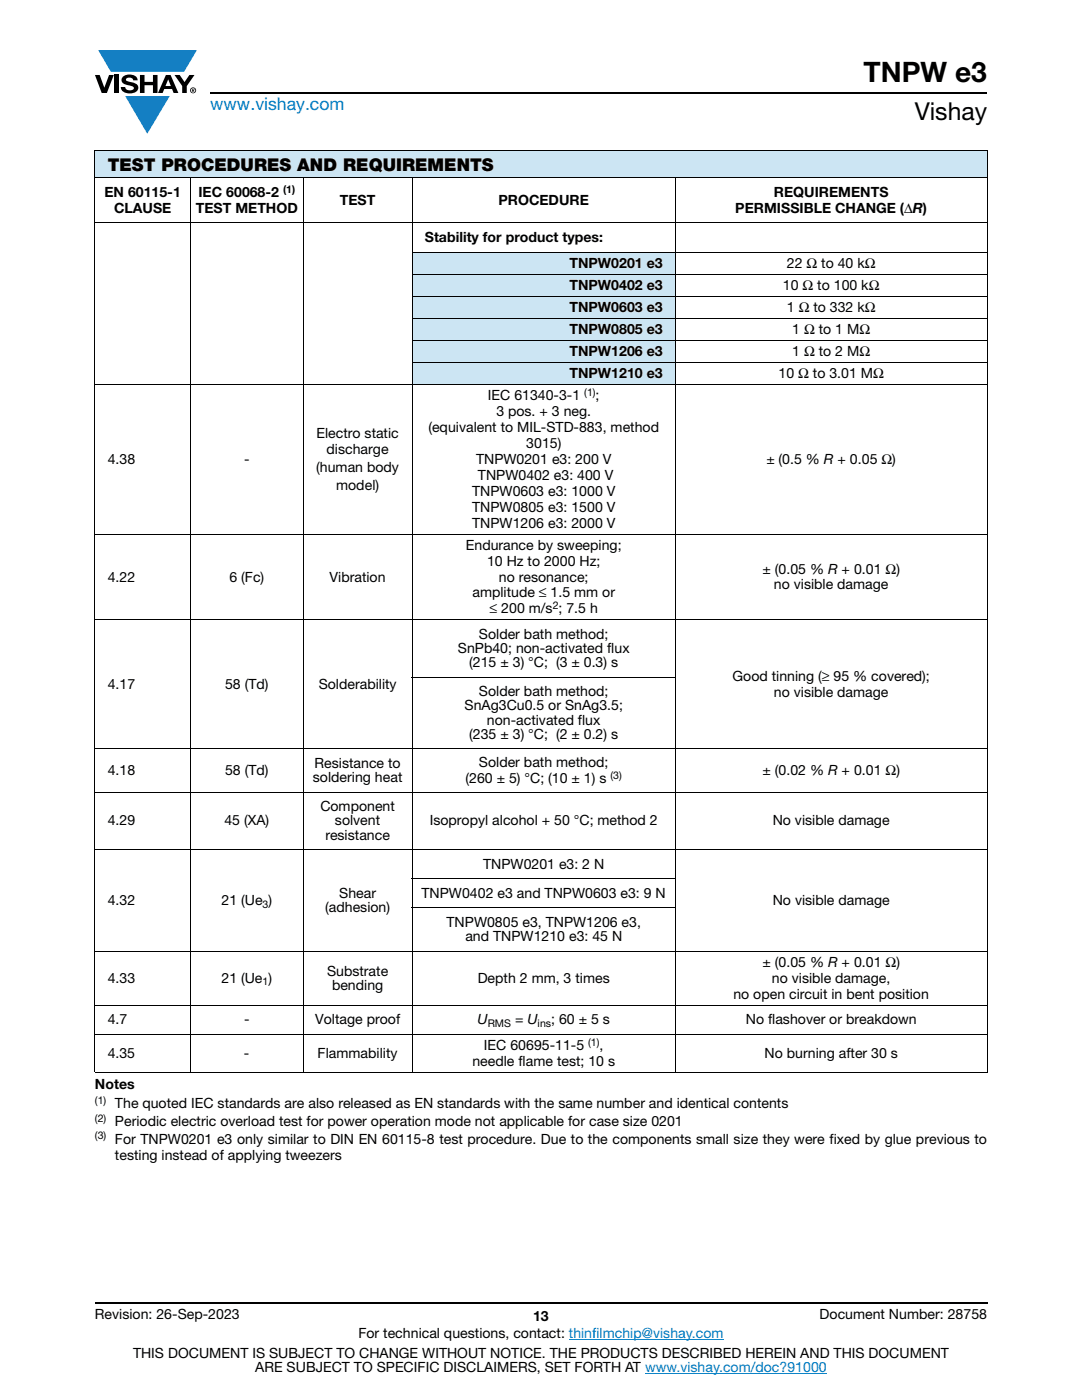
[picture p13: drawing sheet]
<svg xmlns="http://www.w3.org/2000/svg" width="216mm" height="279mm" viewBox="0 0 216 279" stroke-linecap="round" stroke-linejoin="round" font-family="sans-serif">
<defs><g id="words">
<text font-size="5.6" x="172.3" y="16.4">TNPW e3</text>
<text font-size="4.9" x="182.5" y="24">Vishay</text>
<text font-size="3.5" fill="#007ec4" x="42" y="21.9">www.vishay.com</text>
<text font-size="3.5" x="21.5" y="34.1">TEST PROCEDURES AND REQUIREMENTS</text>
<g font-size="2.8">
<text x="20.8" y="39.3">EN 60115-1</text>
<text x="39.6" y="39.3">IEC 60068-2</text>
<text x="67.8" y="40.9">TEST</text>
<text x="99.5" y="40.9">PROCEDURE</text>
<text x="154.4" y="39.3">REQUIREMENTS</text>
<text x="22.8" y="42.5">CLAUSE</text>
<text x="39.1" y="42.5">TEST METHOD</text>
<text x="146.7" y="42.5">PERMISSIBLE CHANGE (ΔR)</text>
<text x="84.8" y="48.3">Stability for product types:</text>
<text x="113.6" y="53.4">TNPW0201 e3</text>
<text x="157" y="53.4">22 Ω to 40 kΩ</text>
<text x="113.6" y="57.8">TNPW0402 e3</text>
<text x="156.2" y="57.8">10 Ω to 100 kΩ</text>
<text x="113.6" y="62.3">TNPW0603 e3</text>
<text x="157" y="62.3">1 Ω to 332 kΩ</text>
<text x="113.6" y="66.7">TNPW0805 e3</text>
<text x="113.6" y="71.1">TNPW1206 e3</text>
<text x="158.1" y="66.7">1 Ω to 1 MΩ</text>
<text x="158.1" y="71.1">1 Ω to 2 MΩ</text>
<text x="113.6" y="75.5">TNPW1210 e3</text>
<text x="155.3" y="75.5">10 Ω to 3.01 MΩ</text>
<text x="97.3" y="79.9">IEC 61340-3-1</text>
<text x="99" y="83.1">3 pos. + 3 neg.</text>
<text x="118.9" y="79.9">;</text>
<text x="63.1" y="87.5">Electro static</text>
<text x="85.5" y="86.2">(equivalent to MIL-STD-883, method</text>
<text x="105" y="89.4">3015)</text>
<text x="21.5" y="92.6">4.38</text>
<text x="48.7" y="92.6">-</text>
<text x="63.1" y="94.2">(human body</text>
<text x="65.2" y="90.7">discharge</text>
<text x="95" y="92.6">TNPW0201 e3: 200 V</text>
<text x="95.4" y="95.8">TNPW0402 e3: 400 V</text>
<text x="153" y="92.6">± (0.5 % R + 0.05 Ω)</text>
<text x="67.1" y="97.7">model)</text>
<text x="94.2" y="98.9">TNPW0603 e3: 1000 V</text>
<text x="94.2" y="102.1">TNPW0805 e3: 1500 V</text>
<text x="94.2" y="105.3">TNPW1206 e3: 2000 V</text>
<text x="93" y="109.7">Endurance by sweeping;</text>
<text x="97.2" y="112.9">10 Hz to 2000 Hz;</text>
<text x="21.5" y="116.1">4.22</text>
<text x="45.8" y="116.1">6 (Fc)</text>
<text x="65.8" y="116.1">Vibration</text>
<text x="94.3" y="119.2">amplitude ≤ 1.5 mm or</text>
<text x="99.5" y="116.1">no resonance;</text>
<text x="152.1" y="114.5">± (0.05 % R + 0.01 Ω)</text>
<text x="154.4" y="117.6">no visible damage</text>
<text x="97.7" y="122.4">≤ 200 m/s ; 7.5 h</text>
<text x="91.4" y="130.3">SnPb40; non-activated flux</text>
<text x="95.6" y="127.5">Solder bath method;</text>
<text x="21.5" y="137.5">4.17</text>
<text x="44.9" y="137.5">58 (Td)</text>
<text x="63.6" y="137.5">Solderability</text>
<text x="93.6" y="133.2">(215 ± 3) °C; (3 ± 0.3) s</text>
<text x="146.2" y="135.9">Good tinning (≥ 95 % covered);</text>
<text x="92.7" y="141.8">SnAg3Cu0.5 or SnAg3.5;</text>
<text x="95.6" y="139">Solder bath method;</text>
<text x="154.4" y="139.1">no visible damage</text>
<text x="93.6" y="147.4">(235 ± 3) °C; (2 ± 0.2) s</text>
<text x="97.2" y="144.6">non-activated flux</text>
<text x="21.5" y="154.7">4.18</text>
<text x="44.9" y="154.7">58 (Td)</text>
<text x="62.8" y="153.3">Resistance to</text>
<text x="95.6" y="153.1">Solder bath method;</text>
<text x="152.1" y="154.7">± (0.02 % R + 0.01 Ω)</text>
<text x="62.4" y="156.1">soldering heat</text>
<text x="63.9" y="161.9">Component</text>
<text x="92.9" y="156.3">(260 ± 5) °C; (10 ± 1) s</text>
<text x="21.5" y="164.7">4.29</text>
<text x="44.8" y="164.7">45 (XA)</text>
<text x="64.9" y="167.6">resistance</text>
<text x="66.8" y="164.7">solvent</text>
<text x="85.7" y="164.7">Isopropyl alcohol + 50 °C; method 2</text>
<text x="154.2" y="164.7">No visible damage</text>
<text x="96.4" y="173.4">TNPW0201 e3: 2 N</text>
<text x="67.7" y="179.2">Shear</text>
<text x="84.1" y="179.2">TNPW0402 e3 and TNPW0603 e3: 9 N</text>
<text x="21.5" y="180.6">4.32</text>
<text x="44.2" y="180.6">21 (Ue )</text>
<text x="64.9" y="182">(adhesion)</text>
<text x="89.1" y="185">TNPW0805 e3, TNPW1206 e3,</text>
<text x="154.2" y="180.6">No visible damage</text>
<text x="92.9" y="187.8">and TNPW1210 e3: 45 N</text>
<text x="21.5" y="196.1">4.33</text>
<text x="44.2" y="196.1">21 (Ue )</text>
<text x="65.3" y="194.7">Substrate</text>
<text x="66.3" y="197.5">bending</text>
<text x="95.3" y="196.1">Depth 2 mm, 3 times</text>
<text x="152.1" y="193">± (0.05 % R + 0.01 Ω)</text>
<text x="154" y="196.1">no visible damage,</text>
<text x="146.3" y="199.3">no open circuit in bent position</text>
<text x="21.5" y="204.4">4.7</text>
<text x="48.7" y="204.4">-</text>
<text x="62.9" y="204.4">Voltage proof</text>
<text x="95.3" y="204.4">U</text>
<text x="96.6" y="209.5">IEC 60695-11-5</text>
<text x="102.8" y="204.4">= U</text>
<text x="110" y="204.4">; 60 ± 5 s</text>
<text x="119.6" y="209.5">,</text>
<text x="148.8" y="204.4">No flashover or breakdown</text>
<text x="21.5" y="211.1">4.35</text>
<text x="48.7" y="211.1">-</text>
<text x="63.4" y="211.1">Flammability</text>
<text x="94.3" y="212.7">needle flame test; 10 s</text>
<text x="152.6" y="211.1">No burning after 30 s</text>
<text x="18.9" y="217.3">Notes</text>
<text x="22.9" y="221.2">The quoted IEC standards are also released as EN standards with the same number and identical contents</text>
<text x="22.9" y="224.7">Periodic electric overload test for power operation mode not applicable for case size 0201</text>
<text x="22.9" y="231.4">testing instead of applying tweezers</text>
<text x="22.9" y="228.2">For TNPW0201 e3 only similar to DIN EN 60115-8 test procedure. Due to the components small size they were fixed by glue previous to</text>
<text x="18.9" y="263.3">Revision: 26-Sep-2023</text>
<text x="106.4" y="263.6">13</text>
<text x="163.6" y="263.3">Document Number: 28758</text>
<text x="71.5" y="267.1">For technical questions, contact: thinfilmchip@vishay.com</text>
<text x="26.5" y="271">THIS DOCUMENT IS SUBJECT TO CHANGE WITHOUT NOTICE. THE PRODUCTS DESCRIBED HEREIN AND THIS DOCUMENT</text>
<text x="50.9" y="273.8">ARE SUBJECT TO SPECIFIC DISCLAIMERS, SET FORTH AT www.vishay.com/doc?91000</text>
</g>
<g font-size="2.1">
<text x="56.5" y="38.5">(1)</text>
<text x="116.6" y="79">(1)</text>
<text x="110.3" y="121.6">2</text>
<text x="121.8" y="155.4">(3)</text>
<text x="52.4" y="181.1">3</text>
<text x="52.4" y="196.6">1</text>
<text x="97.3" y="204.9">RMS</text>
<text x="107.3" y="204.9">ins</text>
<text x="117.4" y="208.7">(1)</text>
<text x="18.9" y="220.3">(1)</text>
<text x="18.9" y="223.9">(2)</text>
<text x="18.9" y="227.4">(3)</text>
</g>
</g></defs>
<g fill="#147fc3">
<path d="M19.6 10h19.7l-2.6 4.3h-1.1h-13.5z"/>
<path d="M25 19.2h8.9l-4.5 7.5z"/>
</g>
<g fill="#000">
<path d="M18.9 15h1l.9 2.5 1-2.5h.9l-1.4 3.6h-1zM22.9 15h.9v3.6h-.9zM24.6 15.3a2.1 2.1 0 0 1 2.8 .3l.1 .4h-.9a.79 .79 0 0 0-.7-.5 .79 .79 0 0 0-.8 .4l.3 .3 1 .2a1.08 1.08 0 0 1 1.2 1 1.08 1.08 0 0 1-1.1 1.2 1.73 1.73 0 0 1-2.4-1.2h.9a.96 .96 0 0 0 .8 .6 .96 .96 0 0 0 .9-.4 1.31 1.31 0 0 0-1.2-.6 1.03 1.03 0 0 1-1.1-.6 1.03 1.03 0 0 1 .2-1.1zM27.9 15h.9v1.3h1.7v-1.3h.9v3.6h-.9v-1.6h-1.7v1.6h-.9zM34.8 15h1.1l.9 1.4 1-1.4h1l-1.5 2.2v1.4h-.9v-1.4z"/>
<path d="M33.6 15.9l.5 1.3h-1.1zM33.1 15l-1.6 3.6h1l.3-.8h1.5l.3 .8h1l-1.6-3.6z"/>
<path d="M38.4 17.8h.2v.2h-.2zM38.3 17.7v.7h.1v-.3l.4 .3-.2-.3 .2-.2-.1-.2z"/>
<path d="M38.1 18a.46 .46 0 0 1 .9 0 .46 .46 0 0 1-.9 0zM37.9 18a.6 .6 0 0 0 1.2 0 .6 .6 0 0 0-1.2 0z"/>
</g>
<path d="M42 18.6h155M18.9 260h178.1" fill="none" stroke="#000" stroke-width=".36"/>
<path d="M113.5 267.3h30.9M128.7 274h36.3" fill="none" stroke="#007ec4" stroke-width=".2"/>
<g fill="#cce5f3">
<path d="M18.9 30h178.1v5.5h-178.1z"/>
<path d="M82.2 50.3h52.6v4.4h-52.6z"/>
<path d="M82.2 54.7h52.6v4.4h-52.6z"/>
<path d="M82.2 59.1h52.6v4.4h-52.6z"/>
<path d="M82.2 63.5h52.6v4.4h-52.6z"/>
<path d="M82.2 67.9h52.6v4.5h-52.6z"/>
<path d="M82.2 72.4h52.6v4.4h-52.6z"/>
</g>
<g fill="none" stroke="#000" stroke-width=".2">
<path d="M18.9 30h178.1M18.9 35.5h178.1M18.9 30.1v183.8M38 35.4v178.7M60.5 35.4v178.7M82.2 35.4v178.7M134.8 35.4v178.7M197 30.1v183.8M18.9 44.5h178.1M82.1 50.3h114.9M82.1 54.7h114.9M82.1 59.1h114.9"/>
<path d="M18.9 76.8h178.1M82.1 63.5h114.9M82.1 67.9h114.9M82.1 72.4h114.9M18.9 106.6h178.1M18.9 123.7h178.1M82.1 135.1h52.8M18.9 149.4h178.1M18.9 158.1h178.1M18.9 169.6h178.1M82.1 175.4h52.8M18.9 189.8h178.1"/>
<path d="M82.1 181.2h52.8M18.9 200.6h178.1M18.9 206.4h178.1M18.9 214h178.1"/>
</g>
<use href="#words"/>
</svg>
